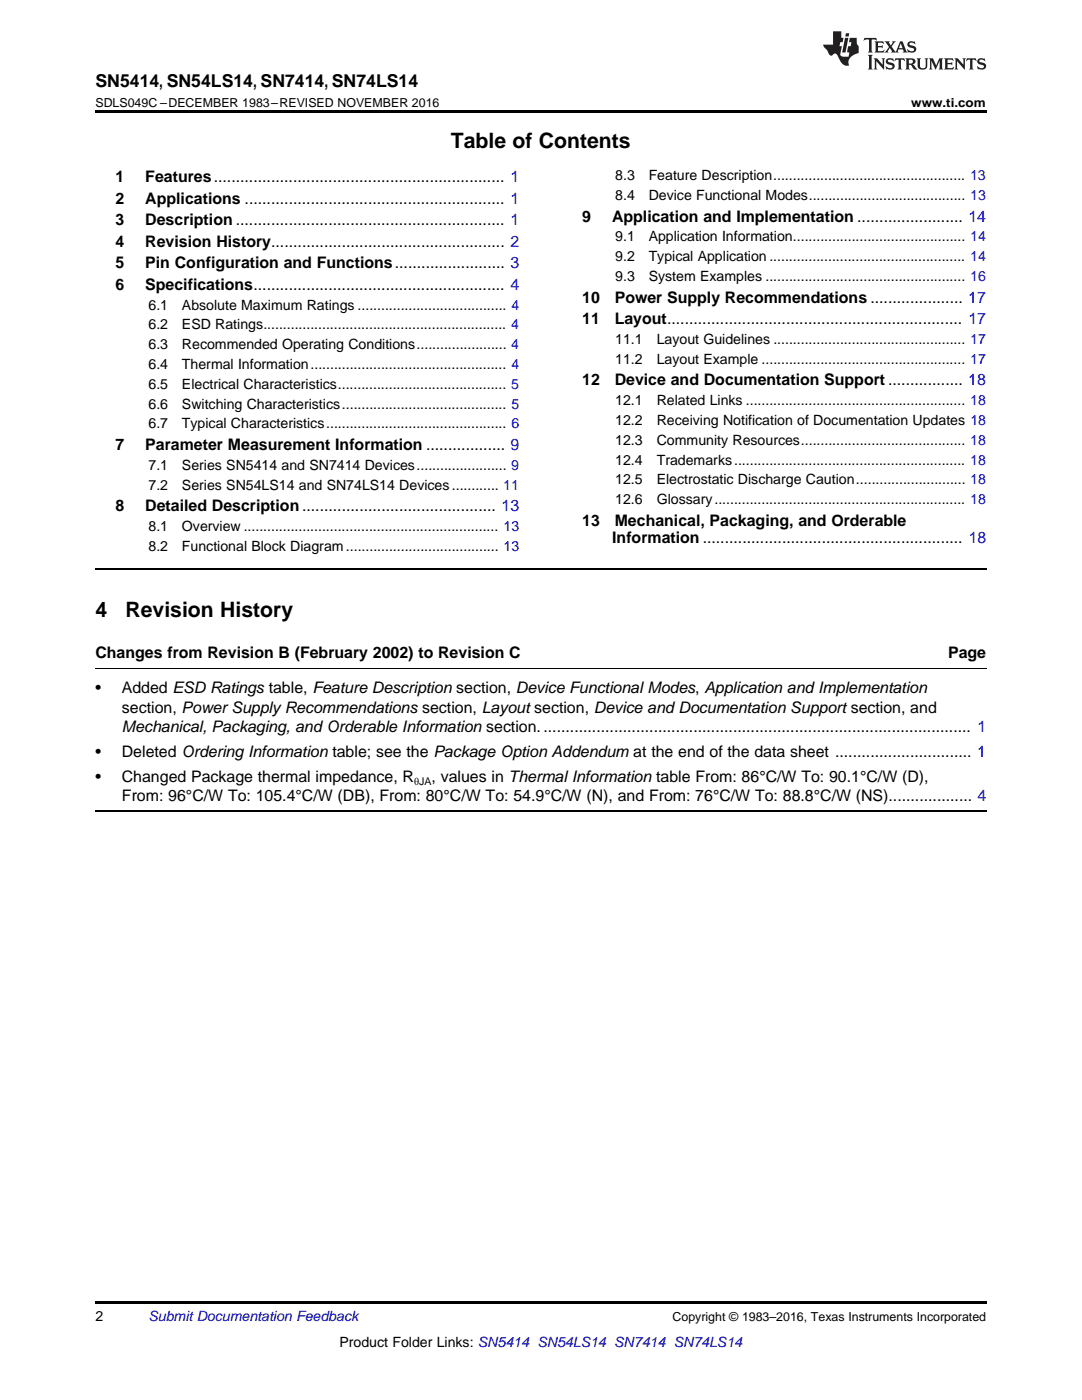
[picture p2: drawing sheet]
<svg xmlns="http://www.w3.org/2000/svg" width="216mm" height="279mm" viewBox="0 0 216 279" stroke-linecap="round" stroke-linejoin="round" font-family="sans-serif">
<defs><g id="words">
<g font-size="4.2">
<text x="90" y="29.6">Table of Contents</text>
<text x="19" y="123.2">4</text>
<text x="25" y="123.2">Revision History</text>
</g>
<text font-size="3.5" x="19" y="17.3">SN5414, SN54LS14, SN7414, SN74LS14</text>
<g font-size="3.2">
<text x="23" y="36.3">1</text>
<text x="23" y="40.6">2</text>
<text x="29" y="36.3">Features.................................................................. 1</text>
<text x="29" y="40.6">Applications ........................................................... 1</text>
<text x="23" y="44.9">3</text>
<text x="29" y="44.9">Description ............................................................. 1</text>
<text x="116.2" y="44.2">9</text>
<text x="122.1" y="44.2">Application and Implementation ........................ 14</text>
<text x="23" y="49.2">4</text>
<text x="23" y="53.6">5</text>
<text x="29" y="49.2">Revision History..................................................... 2</text>
<text x="29" y="53.6">Pin Configuration and Functions......................... 3</text>
<text x="23" y="57.9">6</text>
<text x="29" y="57.9">Specifications......................................................... 4</text>
<text x="116.2" y="60.4">10</text>
<text x="116.2" y="64.7">11</text>
<text x="122.7" y="60.4">Power Supply Recommendations ..................... 17</text>
<text x="122.7" y="64.7">Layout................................................................... 17</text>
<text x="116.2" y="76.9">12</text>
<text x="122.7" y="76.9">Device and Documentation Support ................. 18</text>
<text x="23" y="89.8">7</text>
<text x="29" y="89.8">Parameter Measurement Information .................. 9</text>
<text x="23" y="102">8</text>
<text x="29" y="102">Detailed Description............................................ 13</text>
<text x="116.2" y="104.9">13</text>
<text x="122.7" y="104.9">Mechanical, Packaging, and Orderable</text>
<text x="122.2" y="108.4">Information ........................................................... 18</text>
<text x="19" y="131.3">Changes from Revision B (February 2002) to Revision C</text>
<text x="189.2" y="131.3">Page</text>
<text x="19" y="138.4">•</text>
<text x="24.3" y="138.4">Added ESD Ratings table, Feature Description section, Device Functional Modes, Application and Implementation</text>
<text x="24.3" y="142.3">section, Power Supply Recommendations section, Layout section, Device and Documentation Support section, and</text>
<text x="24.3" y="146.2">Mechanical, Packaging, and Orderable Information section.................................................................................................. 1</text>
<text x="19" y="151.1">•</text>
<text x="24.3" y="151.1">Deleted Ordering Information table; see the Package Option Addendum at the end of the data sheet ............................... 1</text>
<text x="19" y="156">•</text>
<text x="24.3" y="156">Changed Package thermal impedance, R</text>
<text x="24.3" y="159.9">From: 96°C/W To: 105.4°C/W (DB), From: 80°C/W To: 54.9°C/W (N), and From: 76°C/W To: 88.8°C/W (NS)................... 4</text>
<text x="86.1" y="156">, values in Thermal Information table From: 86°C/W To: 90.1°C/W (D),</text>
</g>
<g font-size="2.8">
<text x="122.8" y="36">8.3</text>
<text x="129.4" y="36">Feature Description................................................. 13</text>
<text x="122.8" y="39.9">8.4</text>
<text x="129.4" y="39.9">Device Functional Modes........................................ 13</text>
<text x="122.8" y="48.2">9.1</text>
<text x="122.8" y="52.1">9.2</text>
<text x="129.4" y="48.2">Application Information............................................ 14</text>
<text x="129.4" y="52.1">Typical Application .................................................. 14</text>
<text x="122.8" y="56.1">9.3</text>
<text x="129.4" y="56.1">System Examples ................................................... 16</text>
<text x="29.6" y="61.8">6.1</text>
<text x="29.6" y="65.8">6.2</text>
<text x="36.3" y="61.8">Absolute Maximum Ratings ...................................... 4</text>
<text x="36.3" y="65.8">ESD Ratings.............................................................. 4</text>
<text x="29.6" y="69.7">6.3</text>
<text x="36.3" y="69.7">Recommended Operating Conditions....................... 4</text>
<text x="122.8" y="68.7">11.1</text>
<text x="131" y="68.7">Layout Guidelines ................................................. 17</text>
<text x="29.6" y="73.7">6.4</text>
<text x="29.6" y="77.6">6.5</text>
<text x="36.3" y="73.7">Thermal Information.................................................. 4</text>
<text x="36.3" y="77.6">Electrical Characteristics........................................... 5</text>
<text x="122.8" y="72.6">11.2</text>
<text x="131" y="72.6">Layout Example .................................................... 17</text>
<text x="29.6" y="81.6">6.6</text>
<text x="36.3" y="81.6">Switching Characteristics.......................................... 5</text>
<text x="122.8" y="80.9">12.1</text>
<text x="131" y="80.9">Related Links ........................................................ 18</text>
<text x="29.6" y="85.5">6.7</text>
<text x="36.3" y="85.5">Typical Characteristics.............................................. 6</text>
<text x="122.8" y="84.8">12.2</text>
<text x="122.8" y="88.8">12.3</text>
<text x="131" y="84.8">Receiving Notification of Documentation Updates 18</text>
<text x="131" y="88.8">Community Resources.......................................... 18</text>
<text x="29.6" y="93.8">7.1</text>
<text x="36.3" y="93.8">Series SN5414 and SN7414 Devices....................... 9</text>
<text x="122.8" y="92.7">12.4</text>
<text x="131" y="92.7">Trademarks........................................................... 18</text>
<text x="29.6" y="97.7">7.2</text>
<text x="36.3" y="97.7">Series SN54LS14 and SN74LS14 Devices............ 11</text>
<text x="122.8" y="96.7">12.5</text>
<text x="122.8" y="100.6">12.6</text>
<text x="131" y="96.7">Electrostatic Discharge Caution............................ 18</text>
<text x="131" y="100.6">Glossary................................................................ 18</text>
<text x="29.6" y="106">8.1</text>
<text x="36.3" y="106">Overview ................................................................. 13</text>
<text x="29.6" y="109.9">8.2</text>
<text x="36.3" y="109.9">Functional Block Diagram....................................... 13</text>
<text x="19" y="263.6">2</text>
<text x="67.7" y="268.9">Product Folder Links: SN5414 SN54LS14 SN7414 SN74LS14</text>
</g>
<text font-size="2.8" fill="#0000c8" x="29.6" y="263.6">Submit Documentation Feedback</text>
<g font-size="2.5">
<text x="19" y="21.4">SDLS049C –DECEMBER 1983–REVISED NOVEMBER 2016</text>
<text x="181.8" y="21.4">www.ti.com</text>
<text x="134.2" y="263.6">Copyright © 1983–2016, Texas Instruments Incorporated</text>
</g>
<text font-size="2.1" x="82.6" y="156.7">θJA</text>
</g></defs>
<path d="M19 22h177.8v.5h-177.8zM19 259.7h177.8v.5h-177.8z" fill="#000"/>
<path d="M19 113.6h177.8M19 161.9h177.8" fill="none" stroke="#000" stroke-width=".35"/>
<path d="M19 133.4h177.8" fill="none" stroke="#000" stroke-width=".2"/>
<g fill="#231f20">
<path d="M172.5 7.6l-.1 .5 .4-.2h.6v.1v2.1l-.2 .4h.9l-.2-.4v-2.1l.1-.1h.5l.5 .2-.2-.5zM174.5 8.3l.2 .3v1.5l-.2 .4h1.8l.2-.6a1.04 1.04 0 0 1-1.3 .2v-.7h.6l.3 .2v-.6l-.3 .2h-.6v-.6l.8-.1 .4 .3-.2-.5zM176.5 8.3l.9 1.1-.9 1.1h.8l-.2-.2 .4-.7 .5 .7-.2 .2h1.5l-.2-.2 .2-.4h.9l.1 .4-.2 .2h1l-.3-.3-.7-1.9h-.5l-.9 2-.8-1 .9-1h-.8l.1 .3-.4 .5-.3-.6 .1-.2zM179.7 8.6l.4 1h-.7zM181.3 8.4a.63 .63 0 0 0-.2 .7 .63 .63 0 0 0 .6 .4l.6 .2 .1 .2a.75 .75 0 0 1-.7 .4 .75 .75 0 0 1-.6-.5l.1 .7 .1-.1a1.11 1.11 0 0 0 1.5-.6 1.13 1.13 0 0 0-1.2-.8l-.1-.4a1.04 1.04 0 0 1 1.2 .2l-.2-.5-.2 .1-.4-.2zM173.2 10.9l.2 .4v2.2l-.2 .4h1l-.3-.4v-2.2l.3-.4zM174.3 11.6l.3 .4v1.5l-.3 .4h.8l-.2-.4v-1.3l1.5 1.7v-1.9l.2-.4h-.7l.2 .4v.9l-1.1-1.3zM177 11.8a.62 .62 0 0 0-.2 .7 .62 .62 0 0 0 .6 .4l.6 .1 .1 .3a.76 .76 0 0 1-.7 .3 .76 .76 0 0 1-.7-.4l.2 .7 .1-.1a1.11 1.11 0 0 0 1.5-.6 1.13 1.13 0 0 0-1.2-.8l-.1-.4a1.04 1.04 0 0 1 1.2 .2l-.2-.6-.2 .1-.5-.1zM178.7 11.6l-.2 .6a.61 .61 0 0 1 .8-.3v1.6l-.2 .4h.9l-.2-.4v-1.6a.63 .63 0 0 1 .7 .3l-.1-.6zM180.6 11.6l.3 .4v1.5l-.3 .4h1l-.2-.2-.1-.8 .6 .2a.76 .76 0 0 0 1.2 .7l-1-1a.58 .58 0 0 0 .6-.5 .58 .58 0 0 0-.5-.6zM181.4 11.9h.1a.45 .45 0 0 1 .5 .1 .45 .45 0 0 1 .1 .5l-.8 .2zM182.9 11.6l.2 .2a2.17 2.17 0 0 0 .3 1.9 .99 .99 0 0 0 1.6-.6v-1.1l.2-.4h-.7l.2 .2a1.92 1.92 0 0 1-.2 1.8 .6 .6 0 0 1-.9-.5v-1.1l.2-.4zM185.4 11.6l.2 .4v1.5l-.2 .4h.7l-.2-.4v-1.4l.8 1.8 .8-1.8v1.4l-.2 .4h.9l-.2-.4v-1.5l.2-.4h-.8l-.6 1.5-.6-1.5zM188.4 11.6l.2 .4v1.5l-.2 .4h1.8l.1-.6a1.04 1.04 0 0 1-1.2 .1v-.6h.5l.4 .2v-.6l-.4 .2h-.5v-.7h.8l.3 .3-.1-.6zM190.5 11.6l.2 .4v1.5l-.2 .4h.7l-.2-.4v-1.3l1.5 1.7v-1.9l.2-.4h-.7l.2 .4v.9l-1.1-1.3zM192.9 11.6l-.1 .6a.61 .61 0 0 1 .7-.3l.1 1.6-.3 .4h1l-.3-.4 .1-1.6a.63 .63 0 0 1 .7 .3l-.1-.6zM195.2 11.8a.62 .62 0 0 0-.2 .7 .62 .62 0 0 0 .6 .4l.6 .1 .1 .3a.76 .76 0 0 1-.7 .3 .76 .76 0 0 1-.6-.4l.1 .7 .1-.1a1.11 1.11 0 0 0 1.6-.6 1.13 1.13 0 0 0-1.3-.8l-.1-.4a1.04 1.04 0 0 1 1.2 .2l-.1-.6-.2 .1-.5-.1z"/>
<path d="M166.2 6.3v2.6h-1.9v.4l.8 .9a.91 .91 0 0 0 1 .8 .56 .56 0 0 1 .5-.3 .56 .56 0 0 1 .5 .3l.4 .8a1.53 1.53 0 0 0 1.9 1.2 1.54 1.54 0 0 1 1-2.1l.9-.3v-1.4a1.52 1.52 0 0 1-.4-1.6h-1.3l-.2 .8h.5l-.2 .8h-.5l-.1 1v.2l.4 .1-.2 .8a1.93 1.93 0 0 1-1.6-.3l.3-1.8h-.5l.2-.8h.4l.2-.8h-.4v-1.3zM168.6 7.6l-.6 2.9h.7l.6-2.9zM168.8 6.6l-.1 .7h.6l.2-.7z"/>
</g>
<use href="#words"/>
</svg>
